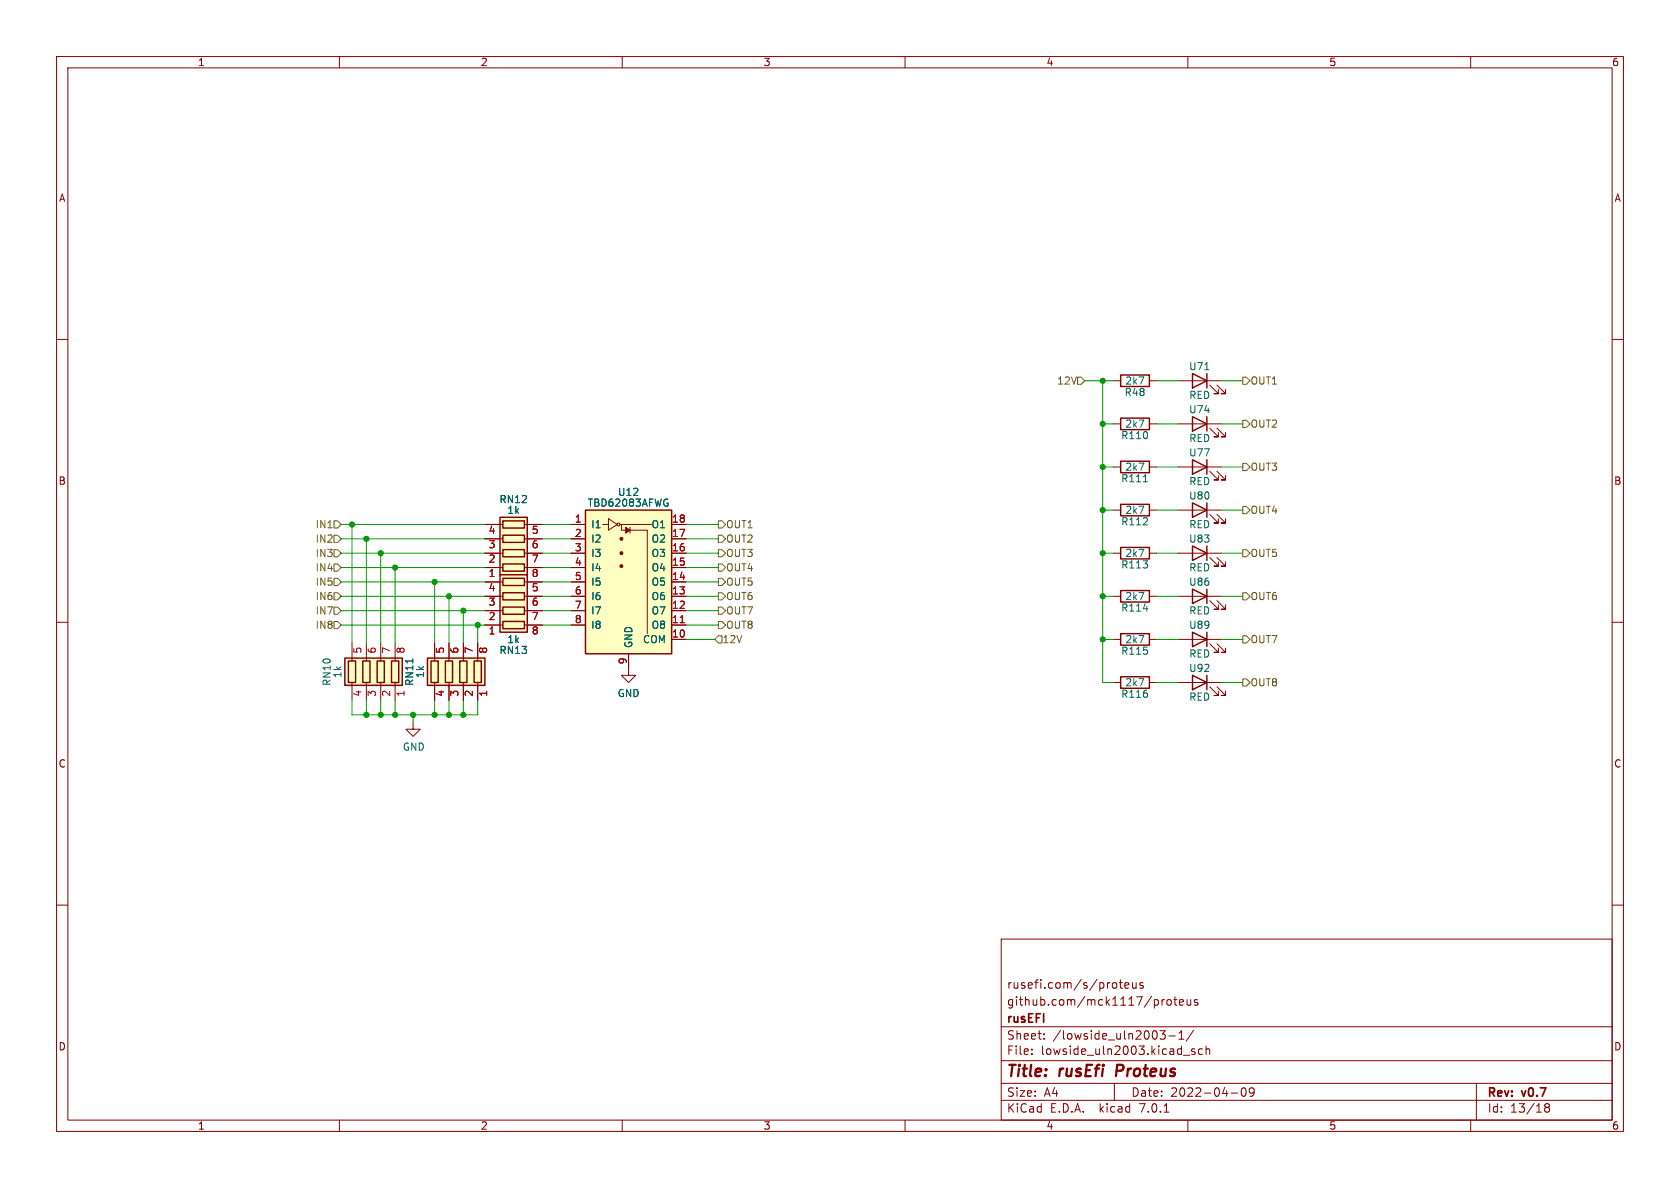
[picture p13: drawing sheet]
<svg xmlns="http://www.w3.org/2000/svg" width="297mm" height="210mm" viewBox="0 0 297 210" stroke-linecap="round" stroke-linejoin="round" font-family="sans-serif">
<defs><g id="words">
<g font-size="2.8" fill="#840000">
<text x="178" y="190.8">Title:</text>
<text x="187.4" y="190.8">rusEfi</text>
<text x="198" y="190.8">Proteus</text>
</g>
<g font-size="2.1" fill="#840000">
<text x="178" y="177.9">github.com/mck1117/proteus</text>
<text x="178" y="174.9">rusefi.com/s/proteus</text>
<text x="178" y="183.9">Sheet:</text>
<text x="178" y="181.1">rusEFI</text>
<text x="186.2" y="183.9">/lowside_uln2003-1/</text>
<text x="178" y="186.6">File:</text>
<text x="184" y="186.6">lowside_uln2003.kicad_sch</text>
<text x="178" y="196.8">KiCad</text>
<text x="178" y="194">Size:</text>
<text x="184.6" y="194">A4</text>
<text x="185.7" y="196.8">E.D.A.</text>
<text x="194.4" y="196.8">kicad</text>
<text x="200" y="194">Date:</text>
<text x="201.5" y="196.8">7.0.1</text>
<text x="206.9" y="194">2022-04-09</text>
<text x="263" y="194.2">Rev:</text>
<text x="263" y="196.8">Id:</text>
<text x="267" y="196.8">13/18</text>
<text x="269.2" y="194.2">v0.7</text>
</g>
<g font-size="1.8" fill="#840000">
<text x="35" y="11.8">1</text>
<text x="85" y="11.8">2</text>
<text x="135" y="11.8">3</text>
<text x="185" y="11.8">4</text>
<text x="235" y="11.8">5</text>
<text x="285" y="11.8">6</text>
<text x="10.4" y="35.8">A</text>
<text x="285.4" y="35.8">A</text>
<text x="10.3" y="85.8">B</text>
<text x="285.3" y="85.8">B</text>
<text x="10.3" y="135.8">C</text>
<text x="285.3" y="135.8">C</text>
<text x="10.3" y="185.8">D</text>
<text x="285.3" y="185.8">D</text>
<text x="35" y="199.8">1</text>
<text x="85" y="199.8">2</text>
<text x="135" y="199.8">3</text>
<text x="185" y="199.8">4</text>
<text x="235" y="199.8">5</text>
<text x="285" y="199.8">6</text>
</g>
<g font-size="1.8" fill="#006464">
<text x="210.2" y="65.6">U71</text>
<text x="198.8" y="70.2">R48</text>
<text x="198.9" y="68.1">2k7</text>
<text x="210.2" y="70.7">RED</text>
<text x="198.1" y="77.8">R110</text>
<text x="198.9" y="75.8">2k7</text>
<text x="210.2" y="73.2">U74</text>
<text x="198.9" y="83.4">2k7</text>
<text x="210.2" y="80.8">U77</text>
<text x="210.2" y="78.3">RED</text>
<text x="88.2" y="89.1">RN12</text>
<text x="103.8" y="89.7">TBD62083AFWG</text>
<text x="109.2" y="87.8">U12</text>
<text x="198.1" y="85.4">R111</text>
<text x="210.2" y="88.5">U80</text>
<text x="210.2" y="85.9">RED</text>
<text x="89.6" y="91">1k</text>
<text x="104.5" y="93.5">I1</text>
<text x="115.1" y="93.5">O1</text>
<text x="198.1" y="93">R112</text>
<text x="198.9" y="91">2k7</text>
<text x="210.2" y="93.5">RED</text>
<text x="104.5" y="96.1">I2</text>
<text x="104.5" y="98.6">I3</text>
<text x="104.5" y="101.2">I4</text>
<text x="115.1" y="101.2">O4</text>
<text x="115.1" y="98.6">O3</text>
<text x="115.1" y="96.1">O2</text>
<text x="198.1" y="100.6">R113</text>
<text x="198.9" y="98.6">2k7</text>
<text x="210.2" y="96.1">U83</text>
<text x="210.2" y="101.2">RED</text>
<text x="104.5" y="103.7">I5</text>
<text x="104.5" y="106.2">I6</text>
<text x="115.1" y="106.2">O6</text>
<text x="115.1" y="103.7">O5</text>
<text x="198.9" y="106.2">2k7</text>
<text x="210.2" y="103.7">U86</text>
<text x="89.6" y="113.9">1k</text>
<text x="104.5" y="108.8">I7</text>
<text x="104.5" y="111.3">I8</text>
<text x="113.6" y="113.9">COM</text>
<text x="115.1" y="111.3">O8</text>
<text x="115.1" y="108.8">O7</text>
<text x="198.1" y="108.3">R114</text>
<text x="198.9" y="113.9">2k7</text>
<text x="210.2" y="111.3">U89</text>
<text x="210.2" y="108.8">RED</text>
<text x="60.5" y="119.9" transform="rotate(-90 60.5 119.9)">1k</text>
<text x="75.1" y="119.9" transform="rotate(-90 75.1 119.9)">1k</text>
<text x="88.2" y="115.8">RN13</text>
<text x="112" y="114.6" transform="rotate(-90 112 114.6)">GND</text>
<text x="198.1" y="115.9">R115</text>
<text x="210.2" y="118.9">U92</text>
<text x="210.2" y="116.4">RED</text>
<text x="58.6" y="121.3" transform="rotate(-90 58.6 121.3)">RN10</text>
<text x="73.2" y="121.3" transform="rotate(-90 73.2 121.3)">RN11</text>
<text x="109.1" y="123.4">GND</text>
<text x="198.1" y="123.5">R116</text>
<text x="198.9" y="121.5">2k7</text>
<text x="210.2" y="124">RED</text>
<text x="71.2" y="132.9">GND</text>
</g>
<g font-size="1.8" fill="#725600">
<text x="186.8" y="68.1">12V</text>
<text x="221.1" y="68.1">OUT1</text>
<text x="221.1" y="75.8">OUT2</text>
<text x="221.1" y="83.4">OUT3</text>
<text x="55.7" y="93.5">IN1</text>
<text x="128.4" y="93.5">OUT1</text>
<text x="221.1" y="91">OUT4</text>
<text x="55.7" y="101.2">IN4</text>
<text x="55.7" y="96.1">IN2</text>
<text x="55.7" y="98.6">IN3</text>
<text x="128.4" y="96.1">OUT2</text>
<text x="128.4" y="98.6">OUT3</text>
<text x="128.4" y="101.2">OUT4</text>
<text x="221.1" y="98.6">OUT5</text>
<text x="55.7" y="106.2">IN6</text>
<text x="55.7" y="103.7">IN5</text>
<text x="128.4" y="106.2">OUT6</text>
<text x="128.4" y="103.7">OUT5</text>
<text x="221.1" y="106.2">OUT6</text>
<text x="55.7" y="111.3">IN8</text>
<text x="55.7" y="108.8">IN7</text>
<text x="127.7" y="113.9">12V</text>
<text x="128.4" y="108.8">OUT7</text>
<text x="128.4" y="111.3">OUT8</text>
<text x="221.1" y="113.9">OUT7</text>
<text x="221.1" y="121.5">OUT8</text>
</g>
<g font-size="1.8" fill="#a90000">
<text x="86.3" y="94.6">4</text>
<text x="93.9" y="94.6">5</text>
<text x="101.6" y="92.5">1</text>
<text x="101.6" y="95">2</text>
<text x="118.7" y="95">17</text>
<text x="118.7" y="92.5">18</text>
<text x="86.3" y="99.7">2</text>
<text x="86.3" y="97.2">3</text>
<text x="93.9" y="97.2">6</text>
<text x="93.9" y="99.7">7</text>
<text x="101.6" y="97.5">3</text>
<text x="101.6" y="100.1">4</text>
<text x="118.7" y="100.1">15</text>
<text x="118.7" y="97.5">16</text>
<text x="86.3" y="102.2">1</text>
<text x="86.3" y="107.3">3</text>
<text x="86.3" y="104.8">4</text>
<text x="93.9" y="102.2">8</text>
<text x="93.9" y="104.8">5</text>
<text x="93.9" y="107.3">6</text>
<text x="101.6" y="102.6">5</text>
<text x="101.6" y="105.2">6</text>
<text x="101.6" y="107.7">7</text>
<text x="118.7" y="107.7">12</text>
<text x="118.7" y="105.2">13</text>
<text x="118.7" y="102.6">14</text>
<text x="86.3" y="112.4">1</text>
<text x="86.3" y="109.9">2</text>
<text x="93.9" y="109.9">7</text>
<text x="93.9" y="112.4">8</text>
<text x="101.6" y="110.2">8</text>
<text x="118.7" y="112.8">10</text>
<text x="118.7" y="110.2">11</text>
<text x="64.1" y="115.6" transform="rotate(-90 64.1 115.6)">5</text>
<text x="66.7" y="115.6" transform="rotate(-90 66.7 115.6)">6</text>
<text x="69.2" y="115.6" transform="rotate(-90 69.2 115.6)">7</text>
<text x="71.8" y="115.6" transform="rotate(-90 71.8 115.6)">8</text>
<text x="78.7" y="115.6" transform="rotate(-90 78.7 115.6)">5</text>
<text x="81.3" y="115.6" transform="rotate(-90 81.3 115.6)">6</text>
<text x="83.8" y="115.6" transform="rotate(-90 83.8 115.6)">7</text>
<text x="86.4" y="115.6" transform="rotate(-90 86.4 115.6)">8</text>
<text x="110.9" y="117.5" transform="rotate(-90 110.9 117.5)">9</text>
<text x="64.1" y="123.2" transform="rotate(-90 64.1 123.2)">4</text>
<text x="66.7" y="123.2" transform="rotate(-90 66.7 123.2)">3</text>
<text x="69.2" y="123.2" transform="rotate(-90 69.2 123.2)">2</text>
<text x="71.8" y="123.2" transform="rotate(-90 71.8 123.2)">1</text>
<text x="78.7" y="123.2" transform="rotate(-90 78.7 123.2)">4</text>
<text x="81.3" y="123.2" transform="rotate(-90 81.3 123.2)">3</text>
<text x="83.8" y="123.2" transform="rotate(-90 83.8 123.2)">2</text>
<text x="86.4" y="123.2" transform="rotate(-90 86.4 123.2)">1</text>
</g>
</g></defs>
<g fill="none" stroke="#840000" stroke-width=".18">
<path d="M10 10h277v190h-277zM12 12h273v186h-273zM60 10v2M110 10v2M160 10v2M210 10v2M260 10v2M10 60h2M285 60h2M196.8 67.3h1.3M196.8 74.9h1.3M203.2 67.3h1.3"/>
<path d="M203.2 74.9h1.3M208.3 67.3h7.6M208.3 74.9h7.6M213.9 68.1l1.5 1.5h-.8h.8v-.8M213.9 75.7l1.5 1.5h-.8h.8v-.7M215.1 68.1l1.6 1.5h-.8h.8v-.8M215.1 75.7l1.6 1.5h-.8h.8v-.7M85.7 97.8h3.2M85.7 95.3h3.2M85.7 92.7h3.2M92.7 97.8h3.2M92.7 95.3h3.2"/>
<path d="M92.7 92.7h3.2M101 97.8h2.5M101 95.3h2.5M101 92.7h2.5M106.6 92.7h1M107.6 91.7l1.5 1-1.5 1zM109.6 92.7h5.6M109.9 92.7v1h4.5v18.3M111.4 93.2v1M118.7 97.8h2.6M118.7 95.3h2.6M118.7 92.7h2.6"/>
<path d="M196.8 97.8h1.3M196.8 82.6h1.3M196.8 90.2h1.3M203.2 97.8h1.3M203.2 82.6h1.3M203.2 90.2h1.3M208.3 97.8h7.6M208.3 82.6h7.6M208.3 90.2h7.6M213.9 98.6l1.5 1.5h-.8h.8v-.8M213.9 90.9l1.5 1.6h-.8h.8v-.8M213.9 83.3l1.5 1.5h-.8h.8v-.7"/>
<path d="M215.1 98.6l1.6 1.5h-.8h.8v-.8M215.1 90.9l1.6 1.6h-.8h.8v-.8M215.1 83.3l1.6 1.5h-.8h.8v-.7M10 110h2M62.2 113.7v3.1M64.8 113.7v3.1M67.3 113.7v3.1M69.8 113.7v3.1M76.8 113.7v3.1M79.4 113.7v3.1M81.9 113.7v3.1M84.5 113.7v3.1"/>
<path d="M85.7 100.3h3.2M85.7 110.5h3.2M85.7 108h3.2M85.7 105.4h3.2M85.7 102.9h3.2M92.7 100.3h3.2M92.7 110.5h3.2M92.7 108h3.2M92.7 105.4h3.2M92.7 102.9h3.2M101 100.3h2.5M101 110.5h2.5"/>
<path d="M101 108h2.5M101 105.4h2.5M101 102.9h2.5M111.1 115.6v3.8h1.3l-1.3 1.3-1.2-1.3h1.2M118.7 100.3h2.6M118.7 113h2.6M118.7 110.5h2.6M118.7 108h2.6M118.7 105.4h2.6M118.7 102.9h2.6M196.8 113h1.3M196.8 105.4h1.3"/>
<path d="M203.2 113h1.3M203.2 105.4h1.3M208.3 113h7.6M208.3 105.4h7.6M213.9 113.8l1.5 1.5h-.8h.8v-.7M213.9 106.2l1.5 1.5h-.8h.8v-.8M215.1 113.8l1.6 1.5h-.8h.8v-.7M215.1 106.2l1.6 1.5h-.8h.8v-.8M285 110h2M62.2 120.7v3.1M64.8 120.7v3.1M67.3 120.7v3.1"/>
<path d="M69.8 120.7v3.1M73 127.6v1.3h1.3l-1.3 1.3-1.2-1.3h1.2M76.8 120.7v3.1M79.4 120.7v3.1M81.9 120.7v3.1M84.5 120.7v3.1M196.8 120.7h1.3M203.2 120.7h1.3M208.3 120.7h7.6M213.9 121.4l1.5 1.5h-.8h.8v-.7M215.1 121.4l1.6 1.5h-.8h.8v-.7M10 160h2"/>
<path d="M285 160h2M177 166h108v32h-108zM197.9 173.7h.5M198.1 173.2v1.3l.3 .2M198.9 174.2l.7-.1-.1-.3-.4-.1-.2 .2v.7h.6M200.2 173.7l.1 .9 .3 .1 .3-.1M200.9 173.7v1M202.1 173.8l-.4-.1-.2 .2 .1 .2 .5 .2v.3h-.6M205.9 176.7l-.3 .1-.2 .2M206.4 176.8l.2-.1 .4 .1 .1 .6-.2 .2-.3 .1-.2-.1zM207.5 176.7h.6M207.7 176.2v1.3l.4 .2"/>
<path d="M208.5 177.2l.7-.1-.1-.3-.4-.1-.2 .2 .1 .7h.5M209.9 176.7v.9l.4 .1 .2-.1M210.5 176.7v1M211.7 176.8l-.3-.1-.3 .2 .1 .2 .5 .2v.3h-.6M60 198v2M110 198v2M160 198v2M177 194.5h108M177 191.5h108M177 187.5h108M177 181.5h108M182.4 186.3v.1"/>
<path d="M182.4 185.5v.1M184.6 183.6v.1M184.6 182.8v.1M197 191.5v3M205.1 182.2h.9l-.5 .6 .4 .1 .1 .5-.3 .3h-.4M205.8 196.6h.8M206.6 183.1h1.2M208.4 183.7h.9M208.4 182.6l.5-.4v1.5M209.2 186.5h1.2M210 198v2M211 182.1l-1.3 2"/>
<path d="M211.2 185.5l-.3-.1-.3 .2 .1 .2 .5 .2v.3h-.6M212.6 185.5l-.5-.1-.2 .3v.4l.1 .2h.6M213.2 185.5l.2-.1 .4 .1 .1 .9M213.2 184.9v1.5M217.6 193.2h1.2M219.6 192.4l.2-.1a.81 .81 0 0 1 .6 .6 .81 .81 0 0 1-.3 .8l-.2 .1a.81 .81 0 0 1-.6-.6 .81 .81 0 0 1 .3-.8zM221.7 192.9l-.3 .3h-.4l-.1-.3 .1-.5 .4-.1 .2 .1a.99 .99 0 0 1-.3 1.4h-.3M260 198v2M261 191.5v6.5M273.4 195.7l-.3 .3v.5l.3 .1 .4-.1 .1-.2v-.4l-.3-.2M273.4 195.7l-.3-.2 .3-.4 .4 .1 .1 .2-.3 .3M273.4 195.7h.2"/>
<circle cx="109.3" cy="92.7" r=".25"/>
</g>
<g fill="#ffffc2" stroke="#ffffc2" stroke-width=".18">
<path d="M88.4 91.4h4.8v10.2h-4.8z"/>
<path d="M103.5 90.2h15.2v25.4h-15.2z"/>
<path d="M75.6 116.3h10.1v4.9h-10.1z"/>
<path d="M61 116.3h10.1v4.9h-10.1z"/>
<path d="M88.4 101.6h4.8v10.2h-4.8z"/>
</g>
<g fill="none" stroke="#840000" stroke-width=".25">
<path d="M198.1 66.3h5.1v2h-5.1zM198.1 73.9h5.1v2h-5.1zM210.8 66l2.6 1.3-2.6 1.3zM210.8 73.7l2.6 1.2-2.6 1.3zM213.4 66v2.6M213.4 73.7v2.5M88.4 91.4h4.8v10.2h-4.8zM88.9 99.7h3.8v1.3h-3.8zM88.9 97.2h3.8v1.2h-3.8zM88.9 94.6h3.8v1.3h-3.8zM88.9 92.1h3.8v1.2h-3.8zM103.5 90.2h15.2v25.4h-15.2z"/>
<path d="M198.1 96.8h5.1v2h-5.1zM198.1 81.5h5.1v2.1h-5.1zM198.1 89.2h5.1v2h-5.1zM210.8 96.5l2.6 1.3-2.6 1.3zM210.8 88.9l2.6 1.3-2.6 1.2zM210.8 81.3l2.6 1.3-2.6 1.2zM213.4 81.3v2.5M213.4 88.9v2.5M213.4 96.5v2.6M61 116.3h10.1v4.9h-10.1zM61.6 116.8h1.3v3.9h-1.3zM64.1 116.8h1.3v3.9h-1.3z"/>
<path d="M66.7 116.8h1.2v3.9h-1.2zM69.2 116.8h1.3v3.9h-1.3zM75.6 116.3h10.1v4.9h-10.1zM76.2 116.8h1.3v3.9h-1.3zM78.7 116.8h1.3v3.9h-1.3zM81.3 116.8h1.2v3.9h-1.2zM83.8 116.8h1.3v3.9h-1.3zM88.4 101.6h4.8v10.2h-4.8zM88.9 109.9h3.8v1.2h-3.8zM88.9 107.3h3.8v1.3h-3.8zM88.9 104.8h3.8v1.2h-3.8zM88.9 102.2h3.8v1.3h-3.8z"/>
<path d="M198.1 112h5.1v2h-5.1zM198.1 119.6h5.1v2.1h-5.1zM198.1 104.4h5.1v2h-5.1zM210.8 119.4l2.6 1.3-2.6 1.2zM210.8 111.8l2.6 1.2-2.6 1.3zM210.8 104.1l2.6 1.3-2.6 1.3zM213.4 104.1v2.6M213.4 111.8v2.5M213.4 119.4v2.5"/>
</g>
<g fill="#840000" stroke="#840000" stroke-width=".18">
<path d="M110.6 93.2l.8 .5-.8 .5z"/>
<circle cx="109.9" cy="100.1" r=".25"/>
<circle cx="109.9" cy="97.8" r=".25"/>
<circle cx="109.9" cy="95.2" r=".25"/>
</g>
<path d="M120.3 110.1h.7" fill="none" stroke="#a90000" stroke-width=".18"/>
<path d="M213 65.4h.7M117.9 88.9h.2l-.1 .5M202.1 85.2h.8M73 116.5v.7" fill="none" stroke="#006464" stroke-width=".18"/>
<g fill="none" stroke="#725600" stroke-width=".18">
<path d="M190.5 66.7h.6l.7 .6-.7 .6h-.6zM219.7 74.3h.6l.7 .6-.7 .7h-.6zM219.7 66.7h.6l.7 .6-.7 .6h-.6zM58 93.3h.7M59.1 99.7h.6l.6 .6-.6 .7h-.6zM59.1 94.6h.6l.6 .7-.6 .6h-.6zM59.1 97.2h.6l.6 .6-.6 .6h-.6zM59.1 92.1h.6l.6 .6-.6 .6h-.6zM127 94.6h.6l.7 .7-.7 .6h-.6zM127 92.1h.6l.7 .6-.7 .6h-.6zM127 97.2h.6l.7 .6-.7 .6h-.6zM127 99.7h.6l.7 .6-.7 .7h-.6z"/>
<path d="M219.7 89.5h.6l.7 .7-.7 .6h-.6zM219.7 97.2h.6l.7 .6-.7 .6h-.6zM219.7 81.9h.6l.7 .7-.7 .6h-.6zM59.1 104.8h.6l.6 .6-.6 .6h-.6zM59.1 109.9h.6l.6 .6-.6 .6h-.6zM59.1 102.2h.6l.6 .7-.6 .6h-.6zM59.1 107.3h.6l.6 .7-.6 .6h-.6zM127 104.8h.6l.7 .6-.7 .6h-.6zM127 112.4h.6v1.3h-.6l-.6-.7zM127 107.3h.6l.7 .7-.7 .6h-.6zM127 102.2h.6l.7 .7-.7 .6h-.6zM127 109.9h.6l.7 .6-.7 .6h-.6z"/>
<path d="M219.7 112.4h.6l.7 .6-.7 .7h-.6zM219.7 104.8h.6l.7 .6-.7 .6h-.6zM219.7 120h.6l.7 .7-.7 .6h-.6z"/>
</g>
<g fill="none" stroke="#009600" stroke-width=".18">
<path d="M191.8 67.3h5M194.9 67.3v53.4h1.9M194.9 74.9h1.9M204.5 74.9h3.8M204.5 67.3h3.8M215.9 74.9h3.8M215.9 67.3h3.8M60.3 95.3h25.4M60.3 97.8h25.4M60.3 92.7h25.4M62.2 92.7v21M64.8 95.3v18.4"/>
<path d="M67.3 97.8v15.9M95.9 95.3h5.1M95.9 97.8h5.1M95.9 92.7h5.1M121.3 95.3h5.7M121.3 97.8h5.7M121.3 92.7h5.7M194.9 82.6h1.9M194.9 90.2h1.9M194.9 97.8h1.9M204.5 82.6h3.8M204.5 90.2h3.8"/>
<path d="M204.5 97.8h3.8M215.9 82.6h3.8M215.9 90.2h3.8M215.9 97.8h3.8M60.3 102.9h25.4M60.3 108h25.4M60.3 100.3h25.4M60.3 105.4h25.4M60.3 110.5h25.4M69.8 100.3v13.4M76.8 102.9v10.8M79.4 105.4v8.3"/>
<path d="M81.9 108v5.7M84.5 110.5v3.2M95.9 102.9h5.1M95.9 108h5.1M95.9 100.3h5.1M95.9 105.4h5.1M95.9 110.5h5.1M121.3 102.9h5.7M121.3 108h5.7M121.3 100.3h5.7M121.3 105.4h5.7M121.3 110.5h5.7"/>
<path d="M121.3 113h5.1M194.9 105.4h1.9M194.9 113h1.9M204.5 105.4h3.8M204.5 113h3.8M215.9 105.4h3.8M215.9 113h3.8M62.2 123.8v2.6h22.3v-2.6M64.8 123.8v2.6M67.3 123.8v2.6M69.8 123.8v2.6M73 126.4v1.2"/>
<path d="M76.8 123.8v2.6M79.4 123.8v2.6M81.9 123.8v2.6M204.5 120.7h3.8M215.9 120.7h3.8"/>
</g>
<g fill="#009600" stroke="#009600" stroke-width=".18">
<circle cx="84.5" cy="110.5" r=".46"/>
<circle cx="64.8" cy="95.3" r=".46"/>
<circle cx="67.3" cy="97.8" r=".46"/>
<circle cx="62.2" cy="92.7" r=".46"/>
<circle cx="69.8" cy="100.3" r=".46"/>
<circle cx="194.9" cy="74.9" r=".46"/>
<circle cx="194.9" cy="82.6" r=".46"/>
<circle cx="194.9" cy="90.2" r=".46"/>
<circle cx="194.9" cy="113" r=".46"/>
<circle cx="194.9" cy="105.4" r=".46"/>
<circle cx="73" cy="126.4" r=".46"/>
<circle cx="69.8" cy="126.4" r=".46"/>
<circle cx="81.9" cy="108" r=".46"/>
<circle cx="76.8" cy="102.9" r=".46"/>
<circle cx="79.4" cy="105.4" r=".46"/>
<circle cx="79.4" cy="126.4" r=".46"/>
<circle cx="76.8" cy="126.4" r=".46"/>
<circle cx="64.8" cy="126.4" r=".46"/>
<circle cx="67.3" cy="126.4" r=".46"/>
<circle cx="81.9" cy="126.4" r=".46"/>
<circle cx="194.9" cy="67.3" r=".46"/>
<circle cx="194.9" cy="97.8" r=".46"/>
</g>
<use href="#words"/>
</svg>
